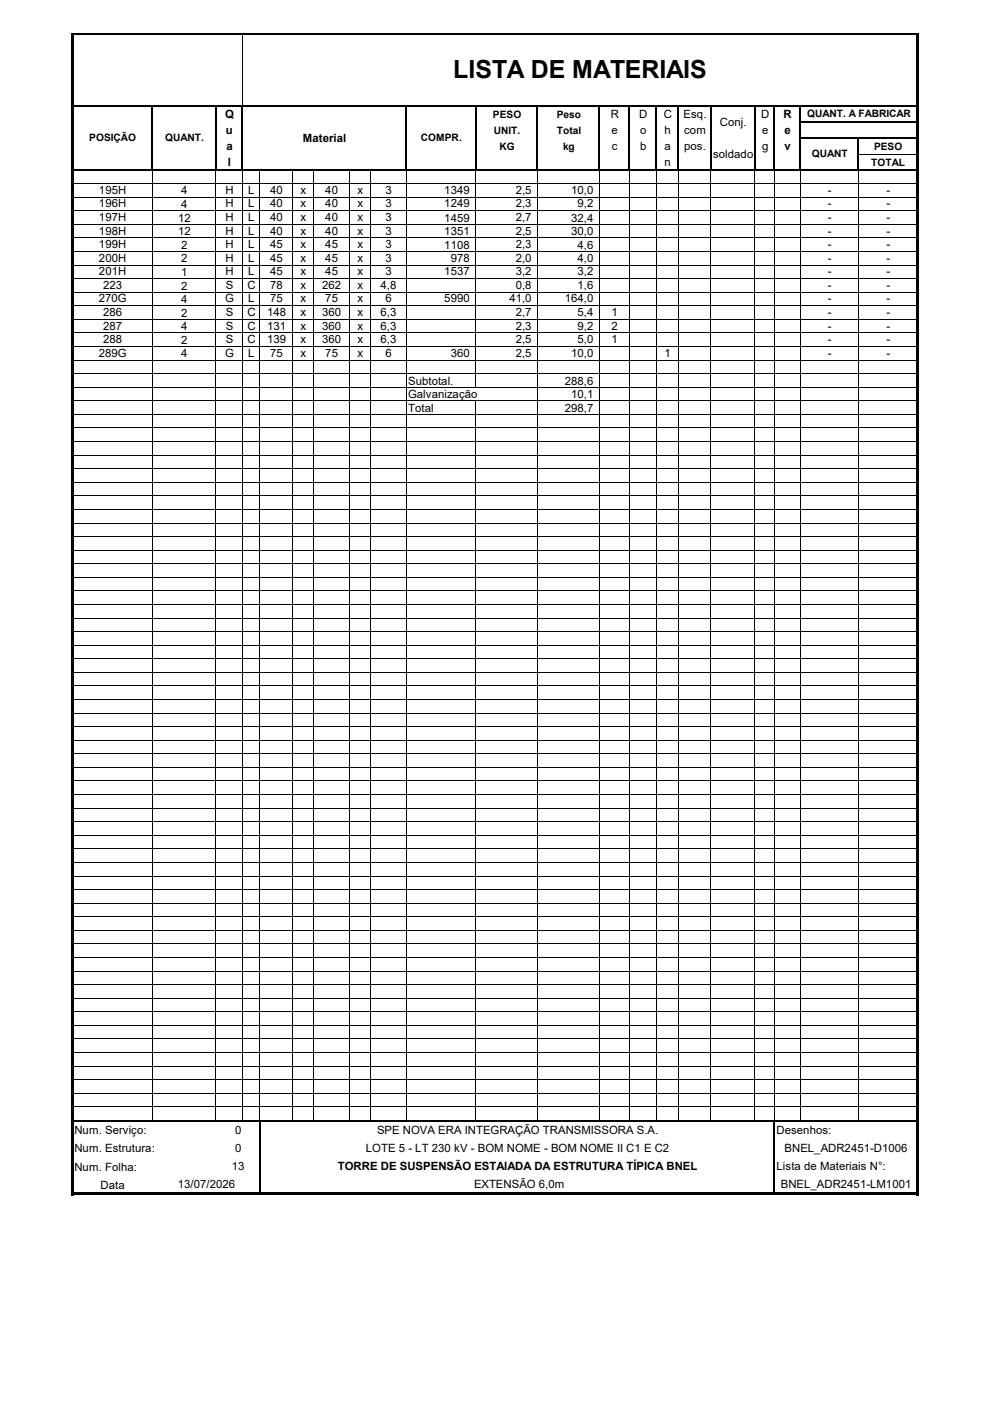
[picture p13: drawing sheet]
<svg xmlns="http://www.w3.org/2000/svg" width="210mm" height="297mm" viewBox="0 0 210 297" stroke-linecap="round" stroke-linejoin="round" font-family="sans-serif">
<defs><g id="words">
<text font-size="5.3" x="96.1" y="16.6">LISTA DE MATERIAIS</text>
<g font-size="2.4">
<text x="47.8" y="25.1">Q</text>
<text x="47.9" y="28.4">u</text>
<text x="129.5" y="25.1">R</text>
<text x="129.7" y="28.4">e</text>
<text x="135.6" y="25.1">D</text>
<text x="135.8" y="28.4">o</text>
<text x="140.8" y="25.1">C</text>
<text x="141" y="28.4">h</text>
<text x="145" y="25.1">Esq.</text>
<text x="145.1" y="28.4">com</text>
<text x="152.7" y="26.6">Conj.</text>
<text x="161.4" y="25.1">D</text>
<text x="161.6" y="28.4">e</text>
<text x="166.2" y="25.1">R</text>
<text x="166.4" y="28.4">e</text>
<text x="48" y="31.8">a</text>
<text x="48.3" y="35.2">l</text>
<text x="64.2" y="30.1">Material</text>
<text x="129.8" y="31.8">c</text>
<text x="135.8" y="31.8">b</text>
<text x="141" y="31.8">a</text>
<text x="141" y="35.2">n</text>
<text x="145.1" y="31.8">pos.</text>
<text x="151.3" y="33.4">soldado</text>
<text x="161.6" y="31.8">g</text>
<text x="166.4" y="31.8">v</text>
<text x="21" y="41.1">195H</text>
<text x="38.4" y="41.2">4</text>
<text x="47.8" y="41.1">H</text>
<text x="52.7" y="41.1">L</text>
<text x="57.3" y="41.1">40</text>
<text x="63.8" y="41.1">x</text>
<text x="69" y="41.1">40</text>
<text x="75.8" y="41.1">x</text>
<text x="81.7" y="41.1">3</text>
<text x="94.2" y="41.1">1349</text>
<text x="109.4" y="41.1">2,5</text>
<text x="121.2" y="41.1">10,0</text>
<text x="175.6" y="41.1">-</text>
<text x="188" y="41.1">-</text>
<text x="21" y="44">196H</text>
<text x="21" y="46.9">197H</text>
<text x="37.8" y="47">12</text>
<text x="38.4" y="44.1">4</text>
<text x="47.8" y="46.9">H</text>
<text x="47.8" y="44">H</text>
<text x="52.7" y="46.9">L</text>
<text x="52.7" y="44">L</text>
<text x="57.3" y="46.9">40</text>
<text x="57.3" y="44">40</text>
<text x="63.8" y="44">x</text>
<text x="63.8" y="46.9">x</text>
<text x="69" y="44">40</text>
<text x="69" y="46.9">40</text>
<text x="75.8" y="44">x</text>
<text x="75.8" y="46.9">x</text>
<text x="81.7" y="44">3</text>
<text x="81.7" y="46.9">3</text>
<text x="94.2" y="44">1249</text>
<text x="94.2" y="47">1459</text>
<text x="109.4" y="46.9">2,7</text>
<text x="109.4" y="44">2,3</text>
<text x="121.2" y="47">32,4</text>
<text x="122.5" y="44">9,2</text>
<text x="175.6" y="46.9">-</text>
<text x="175.6" y="44">-</text>
<text x="188" y="46.9">-</text>
<text x="188" y="44">-</text>
<text x="21" y="49.7">198H</text>
<text x="21" y="52.6">199H</text>
<text x="37.8" y="49.9">12</text>
<text x="38.4" y="52.7">2</text>
<text x="47.8" y="49.7">H</text>
<text x="47.8" y="52.6">H</text>
<text x="52.7" y="49.7">L</text>
<text x="52.7" y="52.6">L</text>
<text x="57.3" y="49.7">40</text>
<text x="57.3" y="52.6">45</text>
<text x="63.8" y="49.7">x</text>
<text x="63.8" y="52.6">x</text>
<text x="69" y="49.7">40</text>
<text x="69" y="52.6">45</text>
<text x="75.8" y="49.7">x</text>
<text x="75.8" y="52.6">x</text>
<text x="81.7" y="49.7">3</text>
<text x="81.7" y="52.6">3</text>
<text x="94.2" y="49.9">1351</text>
<text x="94.2" y="52.7">1108</text>
<text x="109.4" y="49.7">2,5</text>
<text x="109.4" y="52.6">2,3</text>
<text x="121.2" y="49.9">30,0</text>
<text x="122.5" y="52.7">4,6</text>
<text x="175.6" y="49.7">-</text>
<text x="175.6" y="52.6">-</text>
<text x="188" y="49.7">-</text>
<text x="188" y="52.6">-</text>
<text x="21" y="55.5">200H</text>
<text x="21" y="58.4">201H</text>
<text x="38.4" y="55.6">2</text>
<text x="38.4" y="58.5">1</text>
<text x="47.8" y="55.5">H</text>
<text x="47.8" y="58.4">H</text>
<text x="52.7" y="55.5">L</text>
<text x="52.7" y="58.4">L</text>
<text x="57.3" y="55.5">45</text>
<text x="57.3" y="58.4">45</text>
<text x="63.8" y="55.5">x</text>
<text x="63.8" y="58.4">x</text>
<text x="69" y="55.5">45</text>
<text x="69" y="58.4">45</text>
<text x="75.8" y="55.5">x</text>
<text x="75.8" y="58.4">x</text>
<text x="81.7" y="55.5">3</text>
<text x="81.7" y="58.4">3</text>
<text x="94.2" y="58.4">1537</text>
<text x="95.6" y="55.6">978</text>
<text x="109.4" y="55.5">2,0</text>
<text x="109.4" y="58.4">3,2</text>
<text x="122.5" y="55.6">4,0</text>
<text x="122.5" y="58.4">3,2</text>
<text x="175.6" y="55.5">-</text>
<text x="175.6" y="58.4">-</text>
<text x="188" y="55.5">-</text>
<text x="188" y="58.4">-</text>
<text x="21" y="64.1">270G</text>
<text x="21.9" y="61.3">223</text>
<text x="38.4" y="61.4">2</text>
<text x="38.4" y="64.3">4</text>
<text x="47.8" y="64.1">G</text>
<text x="47.9" y="61.3">S</text>
<text x="52.5" y="61.3">C</text>
<text x="52.7" y="64.1">L</text>
<text x="57.3" y="61.3">78</text>
<text x="57.3" y="64.1">75</text>
<text x="63.8" y="61.3">x</text>
<text x="63.8" y="64.1">x</text>
<text x="68.3" y="61.3">262</text>
<text x="69" y="64.1">75</text>
<text x="75.8" y="61.3">x</text>
<text x="75.8" y="64.1">x</text>
<text x="80.7" y="61.3">4,8</text>
<text x="81.7" y="64.1">6</text>
<text x="94.2" y="64.1">5990</text>
<text x="108" y="64.1">41,0</text>
<text x="109.4" y="61.3">0,8</text>
<text x="119.8" y="64.1">164,0</text>
<text x="122.5" y="61.3">1,6</text>
<text x="175.6" y="64.1">-</text>
<text x="175.6" y="61.3">-</text>
<text x="188" y="64.1">-</text>
<text x="188" y="61.3">-</text>
<text x="21.9" y="67">286</text>
<text x="21.9" y="69.9">287</text>
<text x="38.4" y="67.1">2</text>
<text x="38.4" y="70">4</text>
<text x="47.9" y="67">S</text>
<text x="47.9" y="69.9">S</text>
<text x="52.5" y="67">C</text>
<text x="52.5" y="69.9">C</text>
<text x="56.6" y="67">148</text>
<text x="56.6" y="69.9">131</text>
<text x="63.8" y="67">x</text>
<text x="63.8" y="69.9">x</text>
<text x="68.3" y="67">360</text>
<text x="68.3" y="69.9">360</text>
<text x="75.8" y="67">x</text>
<text x="75.8" y="69.9">x</text>
<text x="80.7" y="67">6,3</text>
<text x="80.7" y="69.9">6,3</text>
<text x="109.4" y="67">2,7</text>
<text x="109.4" y="69.9">2,3</text>
<text x="122.5" y="67">5,4</text>
<text x="122.5" y="69.9">9,2</text>
<text x="129.7" y="67">1</text>
<text x="129.7" y="69.9">2</text>
<text x="175.6" y="67">-</text>
<text x="175.6" y="69.9">-</text>
<text x="188" y="67">-</text>
<text x="188" y="69.9">-</text>
<text x="21" y="75.6">289G</text>
<text x="21.9" y="72.8">288</text>
<text x="38.4" y="72.9">2</text>
<text x="38.4" y="75.8">4</text>
<text x="47.8" y="75.6">G</text>
<text x="47.9" y="72.8">S</text>
<text x="52.5" y="72.8">C</text>
<text x="52.7" y="75.6">L</text>
<text x="56.6" y="72.8">139</text>
<text x="57.3" y="75.6">75</text>
<text x="63.8" y="72.8">x</text>
<text x="63.8" y="75.6">x</text>
<text x="68.3" y="72.8">360</text>
<text x="69" y="75.6">75</text>
<text x="75.8" y="72.8">x</text>
<text x="75.8" y="75.6">x</text>
<text x="80.7" y="72.8">6,3</text>
<text x="81.7" y="75.6">6</text>
<text x="95.6" y="75.8">360</text>
<text x="109.4" y="72.8">2,5</text>
<text x="109.4" y="75.6">2,5</text>
<text x="121.2" y="75.8">10,0</text>
<text x="122.5" y="72.8">5,0</text>
<text x="129.7" y="72.8">1</text>
<text x="141" y="75.6">1</text>
<text x="175.6" y="75.6">-</text>
<text x="175.6" y="72.8">-</text>
<text x="188" y="75.6">-</text>
<text x="188" y="72.8">-</text>
<text x="86.6" y="81.5">Subtotal.</text>
<text x="119.8" y="81.5">288,6</text>
<text x="86.6" y="84.4">Galvanização</text>
<text x="86.6" y="87.3">Total</text>
<text x="119.8" y="87.3">298,7</text>
<text x="121.2" y="84.4">10,1</text>
<text x="15.8" y="240.4">Num. Serviço:</text>
<text x="15.8" y="244.3">Num. Estrutura:</text>
<text x="49.9" y="244.3">0</text>
<text x="49.9" y="240.4">0</text>
<text x="77.6" y="244.3">LOTE 5 - LT 230 kV - BOM NOME - BOM NOME II C1 E C2</text>
<text x="80" y="240.4">SPE NOVA ERA INTEGRAÇÃO TRANSMISSORA S.A.</text>
<text x="164.7" y="240.4">Desenhos:</text>
<text x="166.4" y="244.3">BNEL_ADR2451-D1006</text>
<text x="15.8" y="248.2">Num. Folha:</text>
<text x="37.7" y="252">13/07/2026</text>
<text x="49.2" y="248.1">13</text>
<text x="71.7" y="248.1">TORRE DE SUSPENSÃO ESTAIADA DA ESTRUTURA TÍPICA BNEL</text>
<text x="100.5" y="252">EXTENSÃO 6,0m</text>
<text x="164.7" y="248.1">Lista de Materiais N°:</text>
<text x="165.6" y="252">BNEL_ADR2451-LM1001</text>
<text x="21.3" y="252.1">Data</text>
</g>
<g font-size="2.2">
<text x="18.9" y="30">POSIÇÃO</text>
<text x="35" y="30">QUANT.</text>
<text x="89.3" y="30">COMPR.</text>
<text x="104.6" y="25">PESO</text>
<text x="104.7" y="28.4">UNIT.</text>
<text x="118.1" y="28.4">Total</text>
<text x="118.1" y="25">Peso</text>
<text x="171.2" y="24.9">QUANT. A FABRICAR</text>
<text x="105.9" y="31.7">KG</text>
<text x="119.4" y="31.7">kg</text>
<text x="172.2" y="33.4">QUANT</text>
<text x="184.8" y="35.1">TOTAL</text>
<text x="185.4" y="31.7">PESO</text>
</g>
</g></defs>
<g fill="none" stroke="#000" stroke-width=".21">
<path d="M51.4 7.4v14.9M15.7 38.9h178.5M32.3 36.2v201.3M45.8 36.2v201.3M51.4 36.2v201.3M55.1 36.2v201.3M62 36.2v201.3M66.5 36.2v201.3M74.1 36.2v201.3M78.5 36.2v201.3M86.1 36.2v201.3M100.9 36.2v46"/>
<path d="M114 36.2v201.3M127.1 36.2v201.3M133.5 36.2v201.3M139.2 36.2v201.3M143.9 36.2v201.3M150.8 36.2v201.3M160.1 36.2v201.3M164.3 36.2v201.3M169.7 36.2v201.3M182.1 36.2v201.3M182.3 32.7h11.9M15.7 41.8h178.5"/>
<path d="M15.7 44.7h178.5M15.7 47.6h178.5M15.7 50.4h178.5M15.7 53.3h178.5M15.7 56.2h178.5M15.7 59.1h178.5M15.7 62h178.5M15.7 64.8h178.5M15.7 67.7h178.5M15.7 70.6h178.5M15.7 73.5h178.5M15.7 76.3h178.5"/>
<path d="M15.7 79.2h178.5M15.7 82.1h178.5M15.7 85h178.5M15.7 87.9h178.5M15.7 90.7h178.5M15.7 93.6h178.5M15.7 96.5h178.5M15.7 99.4h178.5M100.9 85.1v152.4M15.7 102.3h178.5M15.7 105.1h178.5M15.7 108h178.5"/>
<path d="M15.7 110.9h178.5M15.7 113.8h178.5M15.7 116.6h178.5M15.7 119.5h178.5M15.7 122.4h178.5M15.7 125.3h178.5M15.7 128.2h178.5M15.7 131h178.5M15.7 133.9h178.5M15.7 136.8h178.5M15.7 139.7h178.5M15.7 142.6h178.5"/>
<path d="M15.7 145.4h178.5M15.7 148.3h178.5M15.7 151.2h178.5M15.7 154.1h178.5M15.7 157h178.5M15.7 159.8h178.5M15.7 162.7h178.5M15.7 165.6h178.5M15.7 168.5h178.5M15.7 171.3h178.5M15.7 174.2h178.5M15.7 177.1h178.5"/>
<path d="M15.7 180h178.5M15.7 182.9h178.5M15.7 185.7h178.5M15.7 188.6h178.5M15.7 191.5h178.5M15.7 194.4h178.5M15.7 197.3h178.5M15.7 200.1h178.5M15.7 203h178.5M15.7 205.9h178.5M15.7 208.8h178.5M15.7 211.6h178.5"/>
<path d="M15.7 214.5h178.5M15.7 217.4h178.5M15.7 220.3h178.5M15.7 223.2h178.5M15.7 226h178.5M15.7 228.9h178.5M15.7 231.8h178.5M15.7 234.7h178.5"/>
</g>
<g fill="none" stroke="#000" stroke-width=".42">
<path d="M15.7 7.2h179.1M15.7 22.5h178.5M15.7 36h178.5M32.3 22.7v13.5M45.8 22.7v13.5M51.4 22.7v13.5M86.1 22.7v13.5M100.9 22.7v13.5M114 22.7v13.5M127.1 22.7v13.5M133.4 22.7v13.5M139.2 22.7v13.5"/>
<path d="M143.9 22.7v13.5M150.7 22.7v13.5M160.1 22.7v13.5M164.3 22.7v13.5M169.7 22.7v13.5M169.9 25.9h24.3M169.9 29.3h24.3M182.1 29.5v6.7M15.7 237.7h178.5M55.1 237.9v14.9M164.3 237.9v14.9"/>
</g>
<path d="M15 7h.7v134.3h-.7zM194.2 7.4h.6v133.9h-.6zM15 141.3h.7v112.1h-.7zM15.7 252.8h179.1v.6h-179.1zM194.2 141.3h.6v112.1h-.6z" fill="#000"/>
<use href="#words"/>
</svg>
